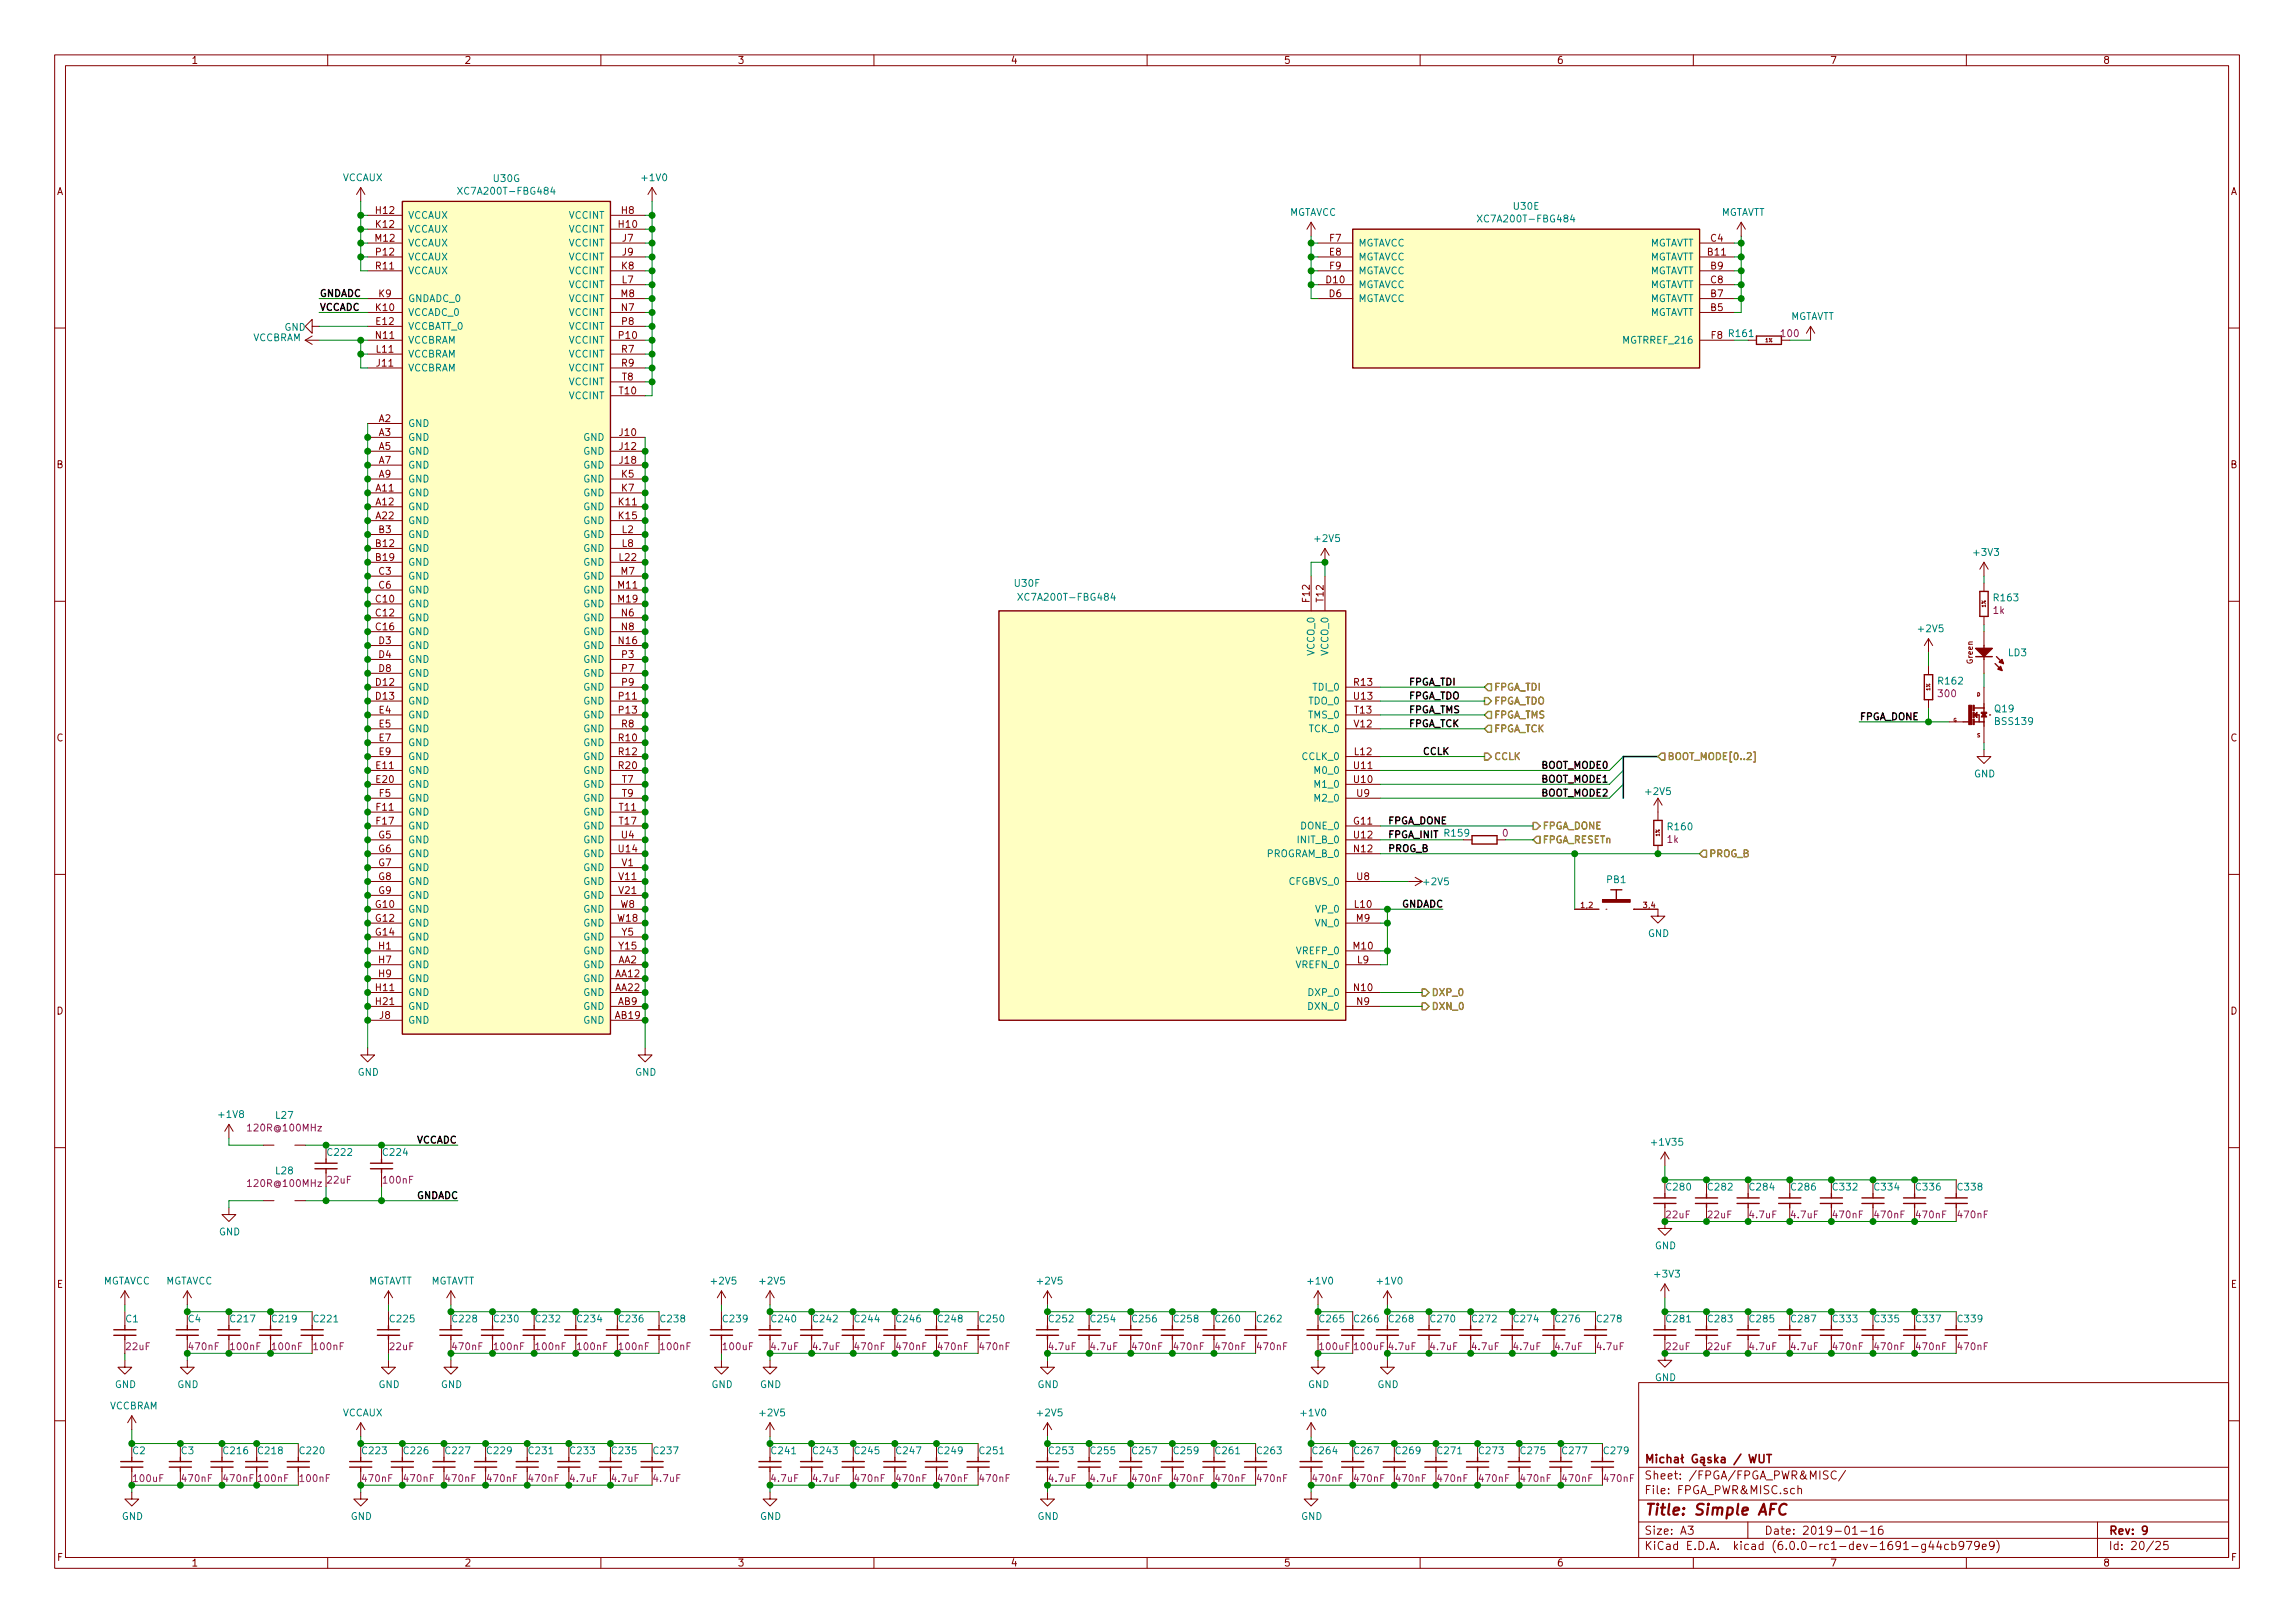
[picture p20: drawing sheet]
<svg xmlns="http://www.w3.org/2000/svg" width="420mm" height="297mm" viewBox="0 0 420 297" stroke-linecap="round" stroke-linejoin="round" font-family="sans-serif">
<defs><g id="words">
<text font-size="2.8" fill="#840000" x="301" y="277.3">Title: Simple AFC</text>
<g font-size="2.1" fill="#840000">
<text x="301" y="267.8">Micha Gska / WUT</text>
<text x="301" y="273.5">File: FPGA_PWR&amp;MISC.sch</text>
<text x="301" y="270.8">Sheet: /FPGA/FPGA_PWR&amp;MISC/</text>
<text x="301" y="280.9">Size: A3</text>
<text x="323" y="280.9">Date: 2019-01-16</text>
<text x="386" y="280.9">Rev: 9</text>
<text x="301" y="283.7">KiCad E.D.A. kicad (6.0.0-rc1-dev-1691-g44cb979e9)</text>
<text x="386" y="283.7">Id: 20/25</text>
</g>
<g font-size="1.8" fill="#840000">
<text x="35" y="11.7">1</text>
<text x="85" y="11.7">2</text>
<text x="135" y="11.7">3</text>
<text x="185" y="11.7">4</text>
<text x="235" y="11.7">5</text>
<text x="285" y="11.7">6</text>
<text x="335" y="11.7">7</text>
<text x="385" y="11.7">8</text>
<text x="10.4" y="35.7">A</text>
<text x="408.4" y="35.7">A</text>
<text x="68.9" y="39.2">H12</text>
<text x="68.9" y="41.7">K12</text>
<text x="113.3" y="41.7">H10</text>
<text x="113.8" y="39.2">H8</text>
<text x="68.8" y="44.2">M12</text>
<text x="68.9" y="46.8">P12</text>
<text x="114" y="44.2">J7</text>
<text x="114" y="46.8">J9</text>
<text x="243.4" y="46.8">E8</text>
<text x="243.5" y="44.2">F7</text>
<text x="312.7" y="46.8">B11</text>
<text x="313.2" y="44.2">C4</text>
<text x="68.9" y="49.3">R11</text>
<text x="113.8" y="49.3">K8</text>
<text x="113.9" y="51.9">L7</text>
<text x="242.8" y="51.9">D10</text>
<text x="243.5" y="49.3">F9</text>
<text x="313.2" y="49.3">B9</text>
<text x="313.2" y="51.9">C8</text>
<text x="68.9" y="56.9">K10</text>
<text x="68.9" y="59.5">E12</text>
<text x="69.4" y="54.4">K9</text>
<text x="113.7" y="54.4">M8</text>
<text x="113.8" y="56.9">N7</text>
<text x="113.9" y="59.5">P8</text>
<text x="243.4" y="54.4">D6</text>
<text x="313.2" y="56.9">B5</text>
<text x="313.2" y="54.4">B7</text>
<text x="68.9" y="62">N11</text>
<text x="69" y="64.6">L11</text>
<text x="113.4" y="62">P10</text>
<text x="113.8" y="64.6">R7</text>
<text x="313.3" y="62">F8</text>
<text x="69" y="67.1">J11</text>
<text x="113.8" y="67.1">R9</text>
<text x="113.9" y="69.6">T8</text>
<text x="69.4" y="77.3">A2</text>
<text x="113.4" y="72.2">T10</text>
<text x="69.4" y="79.8">A3</text>
<text x="69.4" y="82.3">A5</text>
<text x="113.5" y="79.8">J10</text>
<text x="113.5" y="82.3">J12</text>
<text x="10.4" y="85.7">B</text>
<text x="68.9" y="90">A11</text>
<text x="69.4" y="84.9">A7</text>
<text x="69.4" y="87.4">A9</text>
<text x="113.5" y="84.9">J18</text>
<text x="113.8" y="87.4">K5</text>
<text x="113.8" y="90">K7</text>
<text x="408.4" y="85.7">B</text>
<text x="68.9" y="92.5">A12</text>
<text x="68.9" y="95">A22</text>
<text x="113.3" y="92.5">K11</text>
<text x="113.3" y="95">K15</text>
<text x="68.9" y="100.1">B12</text>
<text x="69.4" y="97.6">B3</text>
<text x="113.9" y="97.6">L2</text>
<text x="113.9" y="100.1">L8</text>
<text x="68.9" y="102.7">B19</text>
<text x="69.4" y="105.2">C3</text>
<text x="69.4" y="107.7">C6</text>
<text x="113.2" y="107.7">M11</text>
<text x="113.4" y="102.7">L22</text>
<text x="113.7" y="105.2">M7</text>
<text x="68.9" y="110.3">C10</text>
<text x="68.9" y="112.8">C12</text>
<text x="113.2" y="110.3">M19</text>
<text x="113.8" y="112.8">N6</text>
<text x="239.8" y="110.1" transform="rotate(-90 239.8 110.1)">F12</text>
<text x="242.3" y="110.1" transform="rotate(-90 242.3 110.1)">T12</text>
<text x="68.9" y="115.4">C16</text>
<text x="69.4" y="117.9">D3</text>
<text x="113.3" y="117.9">N16</text>
<text x="113.8" y="115.4">N8</text>
<text x="68.9" y="125.5">D12</text>
<text x="69.4" y="120.4">D4</text>
<text x="69.4" y="123">D8</text>
<text x="113.9" y="120.4">P3</text>
<text x="113.9" y="123">P7</text>
<text x="113.9" y="125.5">P9</text>
<text x="247.9" y="125.5">R13</text>
<text x="68.9" y="128.1">D13</text>
<text x="69.4" y="130.6">E4</text>
<text x="113.4" y="128.1">P11</text>
<text x="113.4" y="130.6">P13</text>
<text x="247.9" y="128.1">U13</text>
<text x="248" y="130.6">T13</text>
<text x="10.4" y="135.7">C</text>
<text x="69.4" y="133.1">E5</text>
<text x="69.4" y="135.7">E7</text>
<text x="113.3" y="135.7">R10</text>
<text x="113.8" y="133.1">R8</text>
<text x="248" y="133.1">V12</text>
<text x="408.4" y="135.7">C</text>
<text x="68.9" y="140.8">E11</text>
<text x="68.9" y="143.3">E20</text>
<text x="69.4" y="138.2">E9</text>
<text x="113.3" y="138.2">R12</text>
<text x="113.3" y="140.8">R20</text>
<text x="113.9" y="143.3">T7</text>
<text x="247.9" y="143.3">U10</text>
<text x="247.9" y="140.8">U11</text>
<text x="248" y="138.2">L12</text>
<text x="69" y="148.4">F11</text>
<text x="69.5" y="145.8">F5</text>
<text x="113.4" y="148.4">T11</text>
<text x="113.9" y="145.8">T9</text>
<text x="248.4" y="145.8">U9</text>
<text x="69" y="150.9">F17</text>
<text x="69.3" y="153.5">G5</text>
<text x="69.3" y="156">G6</text>
<text x="113.3" y="156">U14</text>
<text x="113.4" y="150.9">T17</text>
<text x="113.8" y="153.5">U4</text>
<text x="247.9" y="150.9">G11</text>
<text x="247.9" y="156">N12</text>
<text x="247.9" y="153.5">U12</text>
<text x="69.3" y="158.5">G7</text>
<text x="69.3" y="161.1">G8</text>
<text x="113.4" y="161.1">V11</text>
<text x="113.9" y="158.5">V1</text>
<text x="248.4" y="161.1">U8</text>
<text x="68.8" y="166.2">G10</text>
<text x="69.3" y="163.6">G9</text>
<text x="113.4" y="163.6">V21</text>
<text x="113.6" y="166.2">W8</text>
<text x="248" y="166.2">L10</text>
<text x="68.8" y="168.7">G12</text>
<text x="68.8" y="171.2">G14</text>
<text x="69.4" y="173.8">H1</text>
<text x="113.1" y="168.7">W18</text>
<text x="113.4" y="173.8">Y15</text>
<text x="113.9" y="171.2">Y5</text>
<text x="247.9" y="173.8">M10</text>
<text x="248.3" y="168.7">M9</text>
<text x="69.4" y="176.3">H7</text>
<text x="69.4" y="178.9">H9</text>
<text x="112.7" y="178.9">AA12</text>
<text x="113.2" y="176.3">AA2</text>
<text x="248.5" y="176.3">L9</text>
<text x="10.4" y="185.7">D</text>
<text x="68.9" y="181.4">H11</text>
<text x="68.9" y="183.9">H21</text>
<text x="112.7" y="181.4">AA22</text>
<text x="113.2" y="183.9">AB9</text>
<text x="247.9" y="181.4">N10</text>
<text x="248.4" y="183.9">N9</text>
<text x="408.4" y="185.7">D</text>
<text x="69.5" y="186.5">J8</text>
<text x="112.7" y="186.5">AB19</text>
<text x="10.4" y="235.7">E</text>
<text x="408.4" y="235.7">E</text>
<text x="10.5" y="285.7">F</text>
<text x="35" y="286.7">1</text>
<text x="85" y="286.7">2</text>
<text x="135" y="286.7">3</text>
<text x="185" y="286.7">4</text>
<text x="235" y="286.7">5</text>
<text x="285" y="286.7">6</text>
<text x="335" y="286.7">7</text>
<text x="385" y="286.7">8</text>
<text x="408.5" y="285.7">F</text>
</g>
<g font-size="1.8" fill="#008484">
<text x="62.7" y="33.2">VCCAUX</text>
<text x="84.7" y="35.6">XC7A200T-FBG484</text>
<text x="90.4" y="33.3">U30G</text>
<text x="117.7" y="33.2">+1V0</text>
<text x="74.7" y="40">VCCAUX</text>
<text x="104.2" y="40">VCCINT</text>
<text x="235.9" y="39.5">MGTAVCC</text>
<text x="271.4" y="40.7">XC7A200T-FBG484</text>
<text x="277.2" y="38.4">U30E</text>
<text x="314.9" y="39.5">MGTAVTT</text>
<text x="74.7" y="42.6">VCCAUX</text>
<text x="74.7" y="45.1">VCCAUX</text>
<text x="74.7" y="47.7">VCCAUX</text>
<text x="104.2" y="42.6">VCCINT</text>
<text x="104.2" y="45.1">VCCINT</text>
<text x="104.2" y="47.7">VCCINT</text>
<text x="248.7" y="47.7">MGTAVCC</text>
<text x="248.7" y="45.1">MGTAVCC</text>
<text x="301.6" y="47.7">MGTAVTT</text>
<text x="301.6" y="45.1">MGTAVTT</text>
<text x="74.7" y="50.2">VCCAUX</text>
<text x="104.2" y="50.2">VCCINT</text>
<text x="104.2" y="52.7">VCCINT</text>
<text x="248.7" y="52.7">MGTAVCC</text>
<text x="248.7" y="50.2">MGTAVCC</text>
<text x="301.6" y="50.2">MGTAVTT</text>
<text x="301.6" y="52.7">MGTAVTT</text>
<text x="74.7" y="57.8">VCCADC_0</text>
<text x="74.7" y="55.3">GNDADC_0</text>
<text x="104.2" y="55.3">VCCINT</text>
<text x="104.2" y="57.8">VCCINT</text>
<text x="248.7" y="55.3">MGTAVCC</text>
<text x="301.6" y="57.8">MGTAVTT</text>
<text x="301.6" y="55.3">MGTAVTT</text>
<text x="327.6" y="58.6">MGTAVTT</text>
<text x="46.2" y="62.4">VCCBRAM</text>
<text x="52.1" y="60.5">GND</text>
<text x="74.7" y="60.4">VCCBATT_0</text>
<text x="74.7" y="65.4">VCCBRAM</text>
<text x="74.7" y="62.9">VCCBRAM</text>
<text x="104.2" y="62.9">VCCINT</text>
<text x="104.2" y="60.4">VCCINT</text>
<text x="104.2" y="65.4">VCCINT</text>
<text x="297.5" y="62.9">MGTRREF_216</text>
<text x="74.7" y="68">VCCBRAM</text>
<text x="104.2" y="68">VCCINT</text>
<text x="104.2" y="70.5">VCCINT</text>
<text x="104.2" y="73.1">VCCINT</text>
<text x="74.7" y="78.1">GND</text>
<text x="74.7" y="80.7">GND</text>
<text x="74.7" y="83.2">GND</text>
<text x="106.8" y="80.7">GND</text>
<text x="106.8" y="83.2">GND</text>
<text x="74.7" y="85.8">GND</text>
<text x="74.7" y="88.3">GND</text>
<text x="106.8" y="85.8">GND</text>
<text x="106.8" y="88.3">GND</text>
<text x="74.7" y="90.8">GND</text>
<text x="74.7" y="93.4">GND</text>
<text x="74.7" y="95.9">GND</text>
<text x="106.8" y="93.4">GND</text>
<text x="106.8" y="95.9">GND</text>
<text x="106.8" y="90.8">GND</text>
<text x="74.7" y="101">GND</text>
<text x="74.7" y="98.5">GND</text>
<text x="106.8" y="98.5">GND</text>
<text x="106.8" y="101">GND</text>
<text x="240.9" y="99.2">+2V5</text>
<text x="361.5" y="101.7">+3V3</text>
<text x="74.7" y="103.5">GND</text>
<text x="74.7" y="106.1">GND</text>
<text x="106.8" y="103.5">GND</text>
<text x="106.8" y="106.1">GND</text>
<text x="185.9" y="107.4">U30F</text>
<text x="74.7" y="111.2">GND</text>
<text x="74.7" y="113.7">GND</text>
<text x="74.7" y="108.6">GND</text>
<text x="106.8" y="108.6">GND</text>
<text x="106.8" y="111.2">GND</text>
<text x="106.8" y="113.7">GND</text>
<text x="187.3" y="109.9">XC7A200T-FBG484</text>
<text x="365.2" y="110">R163</text>
<text x="74.7" y="116.2">GND</text>
<text x="74.7" y="118.8">GND</text>
<text x="106.8" y="118.8">GND</text>
<text x="106.8" y="116.2">GND</text>
<text x="240.7" y="119.9" transform="rotate(-90 240.7 119.9)">VCCO_0</text>
<text x="243.2" y="119.9" transform="rotate(-90 243.2 119.9)">VCCO_0</text>
<text x="351.4" y="115.7">+2V5</text>
<text x="74.7" y="121.3">GND</text>
<text x="74.7" y="123.9">GND</text>
<text x="106.8" y="121.3">GND</text>
<text x="106.8" y="123.9">GND</text>
<text x="355" y="125.3">R162</text>
<text x="367.7" y="120.1">LD3</text>
<text x="74.7" y="126.4">GND</text>
<text x="74.7" y="128.9">GND</text>
<text x="74.7" y="131.5">GND</text>
<text x="106.8" y="128.9">GND</text>
<text x="106.8" y="131.5">GND</text>
<text x="106.8" y="126.4">GND</text>
<text x="239.7" y="131.5">TMS_0</text>
<text x="239.7" y="128.9">TDO_0</text>
<text x="240.5" y="126.4">TDI_0</text>
<text x="365.3" y="130.4">Q19</text>
<text x="74.7" y="134">GND</text>
<text x="74.7" y="136.6">GND</text>
<text x="106.8" y="136.6">GND</text>
<text x="106.8" y="134">GND</text>
<text x="239.8" y="134">TCK_0</text>
<text x="365.4" y="132.7">BSS139</text>
<text x="74.7" y="141.6">GND</text>
<text x="74.7" y="139.1">GND</text>
<text x="106.8" y="139.1">GND</text>
<text x="106.8" y="141.6">GND</text>
<text x="238.5" y="139.1">CCLK_0</text>
<text x="240.9" y="141.6">M0_0</text>
<text x="361.4" y="142.3">GND</text>
<text x="74.7" y="144.2">GND</text>
<text x="74.7" y="149.3">GND</text>
<text x="74.7" y="146.7">GND</text>
<text x="106.8" y="149.3">GND</text>
<text x="106.8" y="144.2">GND</text>
<text x="106.8" y="146.7">GND</text>
<text x="240.9" y="144.2">M1_0</text>
<text x="240.9" y="146.7">M2_0</text>
<text x="301.4" y="145.5">+2V5</text>
<text x="74.7" y="151.8">GND</text>
<text x="74.7" y="154.3">GND</text>
<text x="106.8" y="151.8">GND</text>
<text x="106.8" y="154.3">GND</text>
<text x="237.8" y="154.3">INIT_B_0</text>
<text x="238.3" y="151.8">DONE_0</text>
<text x="264.6" y="153.1">R159</text>
<text x="305.5" y="152">R160</text>
<text x="74.7" y="156.9">GND</text>
<text x="74.7" y="159.4">GND</text>
<text x="74.7" y="162">GND</text>
<text x="106.8" y="156.9">GND</text>
<text x="106.8" y="159.4">GND</text>
<text x="106.8" y="162">GND</text>
<text x="231.9" y="156.9">PROGRAM_B_0</text>
<text x="236" y="162">CFGBVS_0</text>
<text x="294.2" y="161.6">PB1</text>
<text x="74.7" y="167">GND</text>
<text x="74.7" y="164.5">GND</text>
<text x="106.8" y="164.5">GND</text>
<text x="106.8" y="167">GND</text>
<text x="241" y="167">VP_0</text>
<text x="260.8" y="162">+2V5</text>
<text x="74.7" y="169.6">GND</text>
<text x="74.7" y="172.1">GND</text>
<text x="106.8" y="169.6">GND</text>
<text x="106.8" y="172.1">GND</text>
<text x="240.9" y="169.6">VN_0</text>
<text x="301.7" y="171.5">GND</text>
<text x="74.7" y="174.7">GND</text>
<text x="74.7" y="177.2">GND</text>
<text x="74.7" y="179.7">GND</text>
<text x="106.8" y="179.7">GND</text>
<text x="106.8" y="177.2">GND</text>
<text x="106.8" y="174.7">GND</text>
<text x="237.4" y="177.2">VREFN_0</text>
<text x="237.5" y="174.7">VREFP_0</text>
<text x="74.7" y="182.3">GND</text>
<text x="74.7" y="184.8">GND</text>
<text x="106.8" y="182.3">GND</text>
<text x="106.8" y="184.8">GND</text>
<text x="239.7" y="184.8">DXN_0</text>
<text x="239.8" y="182.3">DXP_0</text>
<text x="74.7" y="187.4">GND</text>
<text x="106.8" y="187.4">GND</text>
<text x="65.5" y="196.9">GND</text>
<text x="116.3" y="196.9">GND</text>
<text x="40.2" y="204.6">+1V8</text>
<text x="50.5" y="204.8">L27</text>
<text x="302.6" y="209.7">+1V35</text>
<text x="50.5" y="214.9">L28</text>
<text x="60.1" y="211.5">C222</text>
<text x="70.3" y="211.5">C224</text>
<text x="305.2" y="217.9">C280</text>
<text x="312.8" y="217.9">C282</text>
<text x="320.4" y="217.9">C284</text>
<text x="328.1" y="217.9">C286</text>
<text x="335.7" y="217.9">C332</text>
<text x="343.3" y="217.9">C334</text>
<text x="350.9" y="217.9">C336</text>
<text x="358.5" y="217.9">C338</text>
<text x="40.1" y="226.1">GND</text>
<text x="303" y="228.6">GND</text>
<text x="303.1" y="233.8">+3V3</text>
<text x="18.8" y="235.1">MGTAVCC</text>
<text x="30.2" y="235.1">MGTAVCC</text>
<text x="67.2" y="235.1">MGTAVTT</text>
<text x="78.7" y="235.1">MGTAVTT</text>
<text x="130.4" y="235.1">+2V5</text>
<text x="139.3" y="235.1">+2V5</text>
<text x="190.1" y="235.1">+2V5</text>
<text x="239.6" y="235.1">+1V0</text>
<text x="252.3" y="235.1">+1V0</text>
<text x="23.1" y="242">C1</text>
<text x="34.5" y="242">C4</text>
<text x="42.3" y="242">C217</text>
<text x="49.9" y="242">C219</text>
<text x="57.6" y="242">C221</text>
<text x="71.5" y="242">C225</text>
<text x="83" y="242">C228</text>
<text x="90.6" y="242">C230</text>
<text x="98.2" y="242">C232</text>
<text x="105.8" y="242">C234</text>
<text x="113.4" y="242">C236</text>
<text x="121.1" y="242">C238</text>
<text x="132.5" y="242">C239</text>
<text x="141.4" y="242">C240</text>
<text x="149" y="242">C242</text>
<text x="156.6" y="242">C244</text>
<text x="164.2" y="242">C246</text>
<text x="171.9" y="242">C248</text>
<text x="179.5" y="242">C250</text>
<text x="192.2" y="242">C252</text>
<text x="199.8" y="242">C254</text>
<text x="207.4" y="242">C256</text>
<text x="215" y="242">C258</text>
<text x="222.7" y="242">C260</text>
<text x="230.3" y="242">C262</text>
<text x="241.7" y="242">C265</text>
<text x="248.1" y="242">C266</text>
<text x="254.4" y="242">C268</text>
<text x="262" y="242">C270</text>
<text x="269.6" y="242">C272</text>
<text x="277.3" y="242">C274</text>
<text x="284.9" y="242">C276</text>
<text x="292.5" y="242">C278</text>
<text x="305.2" y="242">C281</text>
<text x="312.8" y="242">C283</text>
<text x="320.4" y="242">C285</text>
<text x="328.1" y="242">C287</text>
<text x="335.7" y="242">C333</text>
<text x="343.3" y="242">C335</text>
<text x="350.9" y="242">C337</text>
<text x="358.5" y="242">C339</text>
<text x="20" y="257.9">VCCBRAM</text>
<text x="21" y="254">GND</text>
<text x="32.5" y="254">GND</text>
<text x="69.3" y="254">GND</text>
<text x="80.7" y="254">GND</text>
<text x="130.3" y="254">GND</text>
<text x="139.1" y="254">GND</text>
<text x="189.9" y="254">GND</text>
<text x="239.5" y="254">GND</text>
<text x="252.2" y="254">GND</text>
<text x="303" y="252.8">GND</text>
<text x="62.7" y="259.2">VCCAUX</text>
<text x="139.3" y="259.2">+2V5</text>
<text x="190.1" y="259.2">+2V5</text>
<text x="238.3" y="259.2">+1V0</text>
<text x="24.3" y="266.2">C2</text>
<text x="33.2" y="266.2">C3</text>
<text x="41" y="266.2">C216</text>
<text x="47.4" y="266.2">C218</text>
<text x="55" y="266.2">C220</text>
<text x="66.4" y="266.2">C223</text>
<text x="74.1" y="266.2">C226</text>
<text x="81.7" y="266.2">C227</text>
<text x="89.3" y="266.2">C229</text>
<text x="96.9" y="266.2">C231</text>
<text x="104.5" y="266.2">C233</text>
<text x="112.2" y="266.2">C235</text>
<text x="119.8" y="266.2">C237</text>
<text x="141.4" y="266.2">C241</text>
<text x="149" y="266.2">C243</text>
<text x="156.6" y="266.2">C245</text>
<text x="164.2" y="266.2">C247</text>
<text x="171.9" y="266.2">C249</text>
<text x="179.5" y="266.2">C251</text>
<text x="192.2" y="266.2">C253</text>
<text x="199.8" y="266.2">C255</text>
<text x="207.4" y="266.2">C257</text>
<text x="215" y="266.2">C259</text>
<text x="222.7" y="266.2">C261</text>
<text x="230.3" y="266.2">C263</text>
<text x="240.4" y="266.2">C264</text>
<text x="248.1" y="266.2">C267</text>
<text x="255.7" y="266.2">C269</text>
<text x="263.3" y="266.2">C271</text>
<text x="270.9" y="266.2">C273</text>
<text x="278.5" y="266.2">C275</text>
<text x="286.2" y="266.2">C277</text>
<text x="293.8" y="266.2">C279</text>
<text x="22.3" y="278.2">GND</text>
<text x="64.2" y="278.2">GND</text>
<text x="139.1" y="278.2">GND</text>
<text x="189.9" y="278.2">GND</text>
<text x="238.2" y="278.2">GND</text>
</g>
<g font-size="1.8">
<text x="58.4" y="54.3">GNDADC</text>
<text x="58.4" y="56.9">VCCADC</text>
<text x="257.8" y="125.5">FPGA_TDI</text>
<text x="257.8" y="128">FPGA_TDO</text>
<text x="257.8" y="130.5">FPGA_TMS</text>
<text x="340.4" y="131.8">FPGA_DONE</text>
<text x="257.8" y="133.1">FPGA_TCK</text>
<text x="260.3" y="138.2">CCLK</text>
<text x="282.2" y="140.7">BOOT_MODE0</text>
<text x="282.2" y="143.2">BOOT_MODE1</text>
<text x="282.2" y="145.8">BOOT_MODE2</text>
<text x="254" y="153.4">FPGA_INIT</text>
<text x="254" y="150.9">FPGA_DONE</text>
<text x="254" y="155.9">PROG_B</text>
<text x="256.5" y="166.1">GNDADC</text>
<text x="76.2" y="209.3">VCCADC</text>
<text x="76.2" y="219.4">GNDADC</text>
</g>
<text font-size="1.8" fill="#008400" x="316.7" y="61.7">R161</text>
<g font-size="1.8" fill="#840084">
<text x="326.2" y="61.7">100</text>
<text x="365" y="112.4">1k</text>
<text x="355" y="127.6">300</text>
<text x="275.1" y="153.1">0</text>
<text x="305.3" y="154.3">1k</text>
<text x="45.8" y="207.1">120R@100MHz</text>
<text x="45.8" y="217.2">120R@100MHz</text>
<text x="60" y="216.6">22uF</text>
<text x="70.3" y="216.6">100nF</text>
<text x="305.1" y="223">22uF</text>
<text x="312.8" y="223">22uF</text>
<text x="320.4" y="223">4.7uF</text>
<text x="328" y="223">4.7uF</text>
<text x="335.7" y="223">470nF</text>
<text x="343.4" y="223">470nF</text>
<text x="351" y="223">470nF</text>
<text x="358.6" y="223">470nF</text>
<text x="23.2" y="247.1">22uF</text>
<text x="34.7" y="247.1">470nF</text>
<text x="42.4" y="247.1">100nF</text>
<text x="50" y="247.1">100nF</text>
<text x="57.6" y="247.1">100nF</text>
<text x="71.5" y="247.1">22uF</text>
<text x="83" y="247.1">470nF</text>
<text x="90.6" y="247.1">100nF</text>
<text x="98.2" y="247.1">100nF</text>
<text x="105.9" y="247.1">100nF</text>
<text x="113.5" y="247.1">100nF</text>
<text x="121.1" y="247.1">100nF</text>
<text x="132.5" y="247.1">100uF</text>
<text x="141.4" y="247.1">4.7uF</text>
<text x="149" y="247.1">4.7uF</text>
<text x="156.7" y="247.1">470nF</text>
<text x="164.3" y="247.1">470nF</text>
<text x="171.9" y="247.1">470nF</text>
<text x="179.5" y="247.1">470nF</text>
<text x="192.2" y="247.1">4.7uF</text>
<text x="199.8" y="247.1">4.7uF</text>
<text x="207.5" y="247.1">470nF</text>
<text x="215.1" y="247.1">470nF</text>
<text x="222.7" y="247.1">470nF</text>
<text x="230.3" y="247.1">470nF</text>
<text x="241.8" y="247.1">100uF</text>
<text x="248.1" y="247.1">100uF</text>
<text x="254.4" y="247.1">4.7uF</text>
<text x="262" y="247.1">4.7uF</text>
<text x="269.6" y="247.1">4.7uF</text>
<text x="277.2" y="247.1">4.7uF</text>
<text x="284.9" y="247.1">4.7uF</text>
<text x="292.5" y="247.1">4.7uF</text>
<text x="305.1" y="247.1">22uF</text>
<text x="312.8" y="247.1">22uF</text>
<text x="320.4" y="247.1">4.7uF</text>
<text x="328" y="247.1">4.7uF</text>
<text x="335.7" y="247.1">470nF</text>
<text x="343.4" y="247.1">470nF</text>
<text x="351" y="247.1">470nF</text>
<text x="358.6" y="247.1">470nF</text>
<text x="24.6" y="271.2">100uF</text>
<text x="33.5" y="271.2">470nF</text>
<text x="41.1" y="271.2">470nF</text>
<text x="47.4" y="271.2">100nF</text>
<text x="55.1" y="271.2">100nF</text>
<text x="66.5" y="271.2">470nF</text>
<text x="74.1" y="271.2">470nF</text>
<text x="81.7" y="271.2">470nF</text>
<text x="89.4" y="271.2">470nF</text>
<text x="97" y="271.2">470nF</text>
<text x="104.5" y="271.2">4.7uF</text>
<text x="112.1" y="271.2">4.7uF</text>
<text x="119.8" y="271.2">4.7uF</text>
<text x="141.4" y="271.2">4.7uF</text>
<text x="149" y="271.2">4.7uF</text>
<text x="156.7" y="271.2">470nF</text>
<text x="164.3" y="271.2">470nF</text>
<text x="171.9" y="271.2">470nF</text>
<text x="179.5" y="271.2">470nF</text>
<text x="192.2" y="271.2">4.7uF</text>
<text x="199.8" y="271.2">4.7uF</text>
<text x="207.5" y="271.2">470nF</text>
<text x="215.1" y="271.2">470nF</text>
<text x="222.7" y="271.2">470nF</text>
<text x="230.3" y="271.2">470nF</text>
<text x="240.5" y="271.2">470nF</text>
<text x="248.1" y="271.2">470nF</text>
<text x="255.7" y="271.2">470nF</text>
<text x="263.3" y="271.2">470nF</text>
<text x="271" y="271.2">470nF</text>
<text x="278.6" y="271.2">470nF</text>
<text x="286.2" y="271.2">470nF</text>
<text x="293.8" y="271.2">470nF</text>
</g>
<g font-size="1.8" fill="#848400">
<text x="273.4" y="126.4">FPGA_TDI</text>
<text x="273.4" y="128.9">FPGA_TDO</text>
<text x="273.4" y="131.5">FPGA_TMS</text>
<text x="273.4" y="134">FPGA_TCK</text>
<text x="273.4" y="139.1">CCLK</text>
<text x="305.2" y="139.1">BOOT_MODE[0..2]</text>
<text x="282.3" y="154.3">FPGA_RESETn</text>
<text x="282.3" y="151.8">FPGA_DONE</text>
<text x="312.8" y="156.9">PROG_B</text>
<text x="262" y="182.3">DXP_0</text>
<text x="262" y="184.8">DXN_0</text>
</g>
<g font-size="1.4" fill="#840000">
<text x="361.2" y="121.4" transform="rotate(-90 361.2 121.4)">Green</text>
<text x="289.5" y="166.2">1,2</text>
<text x="301" y="166.2">3,4</text>
</g>
<g font-size=".9" fill="#840000">
<text x="323.2" y="62.6">1%</text>
<text x="363.5" y="111.2" transform="rotate(-90 363.5 111.2)">1%</text>
<text x="353.3" y="126.4" transform="rotate(-90 353.3 126.4)">1%</text>
<text x="361.9" y="127.4">D</text>
<text x="357.6" y="132.1">G</text>
<text x="362" y="134.9">S</text>
<text x="303.8" y="153.1" transform="rotate(-90 303.8 153.1)">1%</text>
</g>
</g></defs>
<g fill="none" stroke="#840000" stroke-width=".18">
<path d="M10 10h400v277h-400zM12 12h396v273.1h-396zM60 10v2M110 10v2M160 10v2M210 10v2M260 10v2M310 10v2M360 10v2M66 34.3l-.7 1.3M66 34.3v2.6M66 34.3l.8 1.3"/>
<path d="M67.3 39.4h6.4M111.8 39.4h6.3M119.4 34.3l-.8 1.3M119.4 34.3v2.6M119.4 34.3l.7 1.3M57.1 59.7v-1.2l-1.2 1.2 1.2 1.3v-1.3h1.3M67.3 47h6.4M67.3 57.2h6.4M67.3 54.6h6.4M67.3 49.6h6.4M67.3 44.5h6.4M67.3 59.7h6.4"/>
<path d="M67.3 41.9h6.4M111.8 47h6.3M111.8 57.2h6.3M111.8 54.6h6.3M111.8 49.6h6.3M111.8 44.5h6.3M111.8 52.1h6.3M111.8 59.7h6.3M111.8 41.9h6.3M240 40.7v2.5M240 40.7l-.7 1.2M240 40.7l.8 1.2"/>
<path d="M241.3 47h6.3M241.3 54.6h6.3M241.3 49.6h6.3M241.3 44.5h6.3M241.3 52.1h6.3M311.1 47h6.4M311.1 57.2h6.4M311.1 54.6h6.4M311.1 49.6h6.4M311.1 44.5h6.4M311.1 52.1h6.4M318.8 40.7l-.8 1.2"/>
<path d="M318.8 40.7v2.5M318.8 40.7l.7 1.2M331.5 59.7l-.8 1.3M331.5 59.7v2.6M331.5 59.7l.7 1.3M10 60h2M55.9 62.3h2.5M55.9 62.3l1.2 .7M57.1 61.5l-1.2 .8M67.3 62.3h6.4M67.3 77.5h6.4M67.3 67.3h6.4"/>
<path d="M67.3 64.8h6.4M111.8 62.3h6.3M111.8 67.3h6.3M111.8 64.8h6.3M111.8 72.4h6.3M111.8 69.9h6.3M311.1 62.3h6.4M320 62.3h1.6M408 60h2M67.3 90.2h6.4M67.3 92.7h6.4M67.3 95.3h6.4"/>
<path d="M67.3 80h6.4M67.3 82.6h6.4M67.3 85.1h6.4M67.3 87.7h6.4M67.3 97.8h6.4M111.8 90.2h6.3M111.8 92.7h6.3M111.8 95.3h6.3M111.8 80h6.3M111.8 82.6h6.3M111.8 85.1h6.3M111.8 87.7h6.3"/>
<path d="M111.8 97.8h6.3M10 110h2M67.3 100.4h6.4M67.3 102.9h6.4M67.3 110.5h6.4M67.3 113.1h6.4M67.3 115.6h6.4M67.3 105.4h6.4M67.3 108h6.4M67.3 118.1h6.4M111.8 100.4h6.3M111.8 102.9h6.3"/>
<path d="M111.8 110.5h6.3M111.8 113.1h6.3M111.8 115.6h6.3M111.8 105.4h6.3M111.8 108h6.3M111.8 118.1h6.3M240 105.4v6.4M242.6 100.4v2.5M242.6 105.4v6.4M242.6 100.4l-.8 1.2M242.6 100.4l.7 1.2M353.1 116.9l-.8 1.2"/>
<path d="M353.1 116.9v2.5M353.1 116.9l.7 1.2M363.2 102.9l-.7 1.3M363.2 102.9v2.5M363.2 106.7v1.5M363.2 112.8v1.5M363.2 115.6v2.5M363.2 102.9l.8 1.3M408 110h2M67.3 138.5h6.4M67.3 125.8h6.4M67.3 130.8h6.4"/>
<path d="M67.3 128.3h6.4M67.3 133.4h6.4M67.3 120.7h6.4M67.3 123.2h6.4M67.3 135.9h6.4M111.8 138.5h6.3M111.8 125.8h6.3M111.8 130.8h6.3M111.8 128.3h6.3M111.8 133.4h6.3M111.8 120.7h6.3M111.8 123.2h6.3"/>
<path d="M111.8 135.9h6.3M246.4 138.5h6.3M246.4 125.8h6.3M246.4 130.8h6.3M246.4 128.3h6.3M246.4 133.4h6.3M353.1 122v1.5M353.1 128.1v1.5M356.9 132.1h2.5M363.2 137.2v1.3h1.3l-1.3 1.2-1.3-1.2h1.3M363.2 120.7v2.5M363.2 125.8v3"/>
<path d="M363.2 132.9v3M67.3 151.2h6.4M67.3 156.2h6.4M67.3 143.5h6.4M67.3 141h6.4M67.3 153.7h6.4M67.3 146.1h6.4M67.3 148.6h6.4M67.3 158.8h6.4M111.8 151.2h6.3M111.8 156.2h6.3M111.8 143.5h6.3"/>
<path d="M111.8 141h6.3M111.8 153.7h6.3M111.8 146.1h6.3M111.8 148.6h6.3M111.8 158.8h6.3M246.4 151.2h6.3M246.4 156.2h6.3M246.4 143.5h6.3M246.4 141h6.3M246.4 153.7h6.3M246.4 146.1h6.3M268 153.7h1.5"/>
<path d="M274.1 153.7h1.5M303.5 146.1l-.7 1.3M303.5 146.1v4.1M303.5 154.7v1.5M303.5 146.1l.8 1.3M10 160h2M67.3 166.4h6.4M67.3 176.6h6.4M67.3 174h6.4M67.3 168.9h6.4M67.3 161.3h6.4M67.3 179.1h6.4"/>
<path d="M67.3 171.5h6.4M67.3 163.9h6.4M111.8 166.4h6.3M111.8 176.6h6.3M111.8 174h6.3M111.8 168.9h6.3M111.8 161.3h6.3M111.8 179.1h6.3M111.8 171.5h6.3M111.8 163.9h6.3M246.4 166.4h6.3M246.4 176.6h6.3"/>
<path d="M246.4 174h6.3M246.4 168.9h6.3M246.4 161.3h6.3M257.8 161.3h2.5M259.1 160.6l1.2 .7M260.3 161.3l-1.2 .8M288.3 166.4h4.4M294 166.4h.1M299.1 166.4h.1M299.1 166.4h4.4v1.3h1.3l-1.3 1.2-1.2-1.2h1.2M408 160h2M67.3 191.8v1.3h1.3l-1.3 1.2-1.3-1.2h1.3"/>
<path d="M67.3 181.6h6.4M67.3 184.2h6.4M67.3 186.7h6.4M111.8 181.6h6.3M111.8 184.2h6.3M111.8 186.7h6.3M118.1 191.8v1.3h1.3l-1.3 1.2-1.3-1.2h1.3M246.4 181.6h6.3M246.4 184.2h6.3M10 210h2M41.9 205.8l-.8 1.2M41.9 205.8v2.5"/>
<path d="M41.9 205.8l.8 1.2M48.3 209.6h1.9M48.3 219.7h1.9M54 209.6h1.9M54 219.7h1.9M59.7 209.6v2.5M59.7 214.7v2.5M69.8 209.6v2.5M69.8 214.7v2.5M304.8 210.9v2.5M304.8 215.9v2.6M304.8 210.9l-.8 1.2"/>
<path d="M304.8 210.9l.8 1.2M312.4 215.9v2.6M320 215.9v2.6M327.7 215.9v2.6M335.3 215.9v2.6M342.9 215.9v2.6M350.5 215.9v2.6M358.1 215.9v2.6M408 210h2M22.9 236.3l-.8 1.2M22.9 236.3v2.5M22.9 236.3l.7 1.2"/>
<path d="M34.3 236.3l-.8 1.2M34.3 236.3v2.5M34.3 236.3l.8 1.2M41.9 221v1.3h1.3l-1.3 1.3-1.3-1.3h1.3M71.1 236.3l-.7 1.2M71.1 236.3v2.5M71.1 236.3l.8 1.2M82.5 236.3l-.7 1.2M82.5 236.3v2.5M82.5 236.3l.8 1.2M132.1 236.3l-.8 1.2M132.1 236.3v2.5"/>
<path d="M132.1 236.3l.7 1.2M141 236.3l-.8 1.2M141 236.3v2.5M141 236.3l.7 1.2M191.8 236.3l-.8 1.2M191.8 236.3v2.5M191.8 236.3l.7 1.2M241.3 236.3l-.8 1.2M241.3 236.3v2.5M241.3 236.3l.8 1.2M254 236.3l-.8 1.2M254 236.3v2.5"/>
<path d="M254 236.3l.8 1.2M304.8 221v3.8h1.3l-1.3 1.3-1.3-1.3h1.3M304.8 235l-.8 1.3M304.8 235v2.5M304.8 235l.8 1.3M312.4 221v2.6M320 221v2.6M327.7 221v2.6M335.3 221v2.6M342.9 221v2.6M350.5 221v2.6M358.1 221v2.6"/>
<path d="M22.9 249v1.2h1.2l-1.2 1.3-1.3-1.3h1.3M22.9 240.1v2.5M22.9 245.1v2.6M24.1 259.1l-.7 1.3M24.1 259.1v2.6M24.1 259.1l.8 1.3M34.3 249v1.2h1.3l-1.3 1.3-1.3-1.3h1.3M34.3 240.1v2.5M34.3 245.1v2.6M41.9 240.1v2.5M41.9 245.1v2.6M49.5 240.1v2.5"/>
<path d="M49.5 245.1v2.6M57.1 240.1v2.5M57.1 245.1v2.6M71.1 249v1.2h1.3l-1.3 1.3-1.3-1.3h1.3M71.1 240.1v2.5M71.1 245.1v2.6M82.5 249v1.2h1.3l-1.3 1.3-1.2-1.3h1.2M82.5 240.1v2.5M82.5 245.1v2.6M90.2 240.1v2.5M90.2 245.1v2.6M97.8 240.1v2.5"/>
<path d="M97.8 245.1v2.6M105.4 240.1v2.5M105.4 245.1v2.6M113 240.1v2.5M113 245.1v2.6M120.6 240.1v2.5M120.6 245.1v2.6M132.1 249v1.2h1.2l-1.2 1.3-1.3-1.3h1.3M132.1 240.1v2.5M132.1 245.1v2.6M141 249v1.2h1.2l-1.2 1.3-1.3-1.3h1.3M141 240.1v2.5"/>
<path d="M141 245.1v2.6M148.6 240.1v2.5M148.6 245.1v2.6M156.2 240.1v2.5M156.2 245.1v2.6M163.8 240.1v2.5M163.8 245.1v2.6M171.4 240.1v2.5M171.4 245.1v2.6M179.1 240.1v2.5M179.1 245.1v2.6M191.8 249v1.2h1.2l-1.2 1.3-1.3-1.3h1.3"/>
<path d="M191.8 240.1v2.5M191.8 245.1v2.6M199.4 240.1v2.5M199.4 245.1v2.6M207 240.1v2.5M207 245.1v2.6M214.6 240.1v2.5M214.6 245.1v2.6M222.2 240.1v2.5M222.2 245.1v2.6M229.9 240.1v2.5M229.9 245.1v2.6"/>
<path d="M241.3 249v1.2h1.3l-1.3 1.3-1.3-1.3h1.3M241.3 240.1v2.5M241.3 245.1v2.6M247.6 240.1v2.5M247.6 245.1v2.6M254 249v1.2h1.3l-1.3 1.3-1.3-1.3h1.3M254 240.1v2.5M254 245.1v2.6M261.6 240.1v2.5M261.6 245.1v2.6M269.2 240.1v2.5M269.2 245.1v2.6"/>
<path d="M276.9 240.1v2.5M276.9 245.1v2.6M284.5 240.1v2.5M284.5 245.1v2.6M292.1 240.1v2.5M292.1 245.1v2.6M300 253h108v32.1h-108zM304.8 245.1v3.9h1.3l-1.3 1.2-1.3-1.2h1.3M304.8 240.1v2.5M312.4 240.1v2.5M312.4 245.1v2.6M320 240.1v2.5"/>
<path d="M320 245.1v2.6M327.7 240.1v2.5M327.7 245.1v2.6M335.3 240.1v2.5M335.3 245.1v2.6M342.9 240.1v2.5M342.9 245.1v2.6M350.5 240.1v2.5M350.5 245.1v2.6M358.1 240.1v2.5M358.1 245.1v2.6M10 260h2"/>
<path d="M24.1 273.1v1.3h1.3l-1.3 1.2-1.2-1.2h1.2M24.1 264.2v2.5M24.1 269.3v2.5M33 264.2v2.5M33 269.3v2.5M40.6 264.2v2.5M40.6 269.3v2.5M47 264.2v2.5M47 269.3v2.5M54.6 264.2v2.5M54.6 269.3v2.5M66 273.1v1.3h1.3l-1.3 1.2-1.2-1.2h1.2"/>
<path d="M66 260.4v2.5M66 264.2v2.5M66 269.3v2.5M66 260.4l-.7 1.3M66 260.4l.8 1.3M73.7 264.2v2.5M73.7 269.3v2.5M81.3 264.2v2.5M81.3 269.3v2.5M88.9 264.2v2.5M88.9 269.3v2.5M96.5 264.2v2.5"/>
<path d="M96.5 269.3v2.5M104.1 264.2v2.5M104.1 269.3v2.5M111.8 264.2v2.5M111.8 269.3v2.5M119.4 264.2v2.5M119.4 269.3v2.5M141 273.1v1.3h1.2l-1.2 1.2-1.3-1.2h1.3M141 260.4v2.5M141 264.2v2.5M141 269.3v2.5M141 260.4l-.8 1.3"/>
<path d="M141 260.4l.7 1.3M148.6 264.2v2.5M148.6 269.3v2.5M156.2 264.2v2.5M156.2 269.3v2.5M163.8 264.2v2.5M163.8 269.3v2.5M171.4 264.2v2.5M171.4 269.3v2.5M179.1 264.2v2.5M179.1 269.3v2.5M191.8 273.1v1.3h1.2l-1.2 1.2-1.3-1.2h1.3"/>
<path d="M191.8 260.4v2.5M191.8 264.2v2.5M191.8 269.3v2.5M191.8 260.4l-.8 1.3M191.8 260.4l.7 1.3M199.4 264.2v2.5M199.4 269.3v2.5M207 264.2v2.5M207 269.3v2.5M214.6 264.2v2.5M214.6 269.3v2.5M222.2 264.2v2.5"/>
<path d="M222.2 269.3v2.5M229.9 264.2v2.5M229.9 269.3v2.5M240 273.1v1.3h1.3l-1.3 1.2-1.2-1.2h1.2M240 260.4v2.5M240 264.2v2.5M240 269.3v2.5M240 260.4l-.7 1.3M240 260.4l.8 1.3M247.6 264.2v2.5M247.6 269.3v2.5M255.3 264.2v2.5"/>
<path d="M255.3 269.3v2.5M262.9 264.2v2.5M262.9 269.3v2.5M270.5 264.2v2.5M270.5 269.3v2.5M278.1 264.2v2.5M278.1 269.3v2.5M285.7 264.2v2.5M285.7 269.3v2.5M293.4 264.2v2.5M293.4 269.3v2.5M300 278.5h108"/>
<path d="M300 274.5h108M300 268.5h108M309 279.3h1l-.5 .6 .4 .1v.7l-.2 .1-.7-.1M320 278.5v3M328.5 272.5l-.4-.1-.3 .3 .1 .6 .2 .1 .4-.1M329.2 272.5a.37 .37 0 0 1 .6 .1v.8M329.2 271.9v1.5M334.7 269.3l-.6-.1-.3 .3 .1 .3 .7 .3v.5a.62 .62 0 0 1-.8 0M336.2 269.4a.7 .7 0 0 0-.9 .2 .7 .7 0 0 0 .1 .9 .55 .55 0 0 0 .8 .1M337.9 269.1l-1.3 2M342.5 279.7l.4-.4v1.5M344.6 279.3a.59 .59 0 0 0-.7 .6l.1 .8 .2 .1 .5-.1 .1-.5-.2-.3h-.4l-.3 .3"/>
<path d="M384 278.5v6.6M408 260h2M60 285.1v1.9M110 285.1v1.9M160 285.1v1.9M210 285.1v1.9M260 285.1v1.9M300 281.5h108M310 285.1v1.9M339.2 280.8h.8M340.7 280.2h1.1M342.5 280.8h.8"/>
<path d="M352.5 282.6v1.2l-.3 .3-.3-.1M352.5 282.7l-.4-.1-.3 .3 .1 .6 .2 .1 .4-.1M353.5 282l-.4 1.1h1M353.9 282.6v1M354.9 282l-.3 1.1h.9M355.3 282.6v1M356.7 282.7l-.4-.1-.3 .3 .1 .6h.6M357.4 282.7l.4-.1 .3 .3-.1 .6-.2 .1-.4-.1M357.4 282.1v1.5M359.5 282.7l-.3 .3h-.4l-.2-.3 .2-.5 .4-.1 .2 .2a1.13 1.13 0 0 1-.2 1.2l-.4 .1M360 282.1h1l-.7 1.5M360 285.1v1.9"/>
<path d="M362.4 282.7l-.3 .3h-.3l-.3-.3v-.3l.1-.2 .5-.1 .2 .2a1.19 1.19 0 0 1-.2 1.2l-.5 .1M362.9 283.1l.7-.1v-.3l-.5-.1-.2 .2 .1 .7h.6M365.1 282.7l-.3 .3h-.3l-.3-.3v-.3l.2-.2 .4-.1 .2 .2a1.13 1.13 0 0 1-.2 1.2l-.4 .1M365.6 281.9a1.71 1.71 0 0 1 0 2.3M394.7 282.3l.5-.2 .3 .4-.9 1.1h.9M396.9 282.1h-.7l-.1 .7 .2-.1h.5l.2 .3-.1 .5-.2 .1-.6-.1"/>
</g>
<path d="M320.2 266.2l.4 1.5 .3-1.1 .3 1.1 .3-1.5M322.1 266.2v1.2l.3 .3h.3l.2-.3v-1.2M323.4 266.2h.9M323.9 266.2v1.5M393.1 279.9l-.3 .3h-.3l-.3-.3v-.3l.2-.2 .4-.1 .2 .2a1.19 1.19 0 0 1-.2 1.2l-.4 .1" fill="none" stroke="#840000" stroke-width=".3"/>
<path d="M327.1 275.4a.87 .87 0 0 0-1 0 .87 .87 0 0 0-.4 1 .7 .7 0 0 0 .4 .8 .7 .7 0 0 0 .8-.2" fill="none" stroke="#840000" stroke-width=".41"/>
<g fill="#ffffc2" stroke="#ffffc2" stroke-width=".18">
<path d="M247.6 41.9h63.5v25.4h-63.5z"/>
<path d="M182.9 111.8h63.5v74.9h-63.5z"/>
<path d="M73.7 36.9h38.1v152.4h-38.1z"/>
</g>
<g fill="none" stroke="#840000" stroke-width=".25">
<path d="M73.7 36.9h38.1v152.4h-38.1zM247.6 41.9h63.5v25.4h-63.5zM321.6 61.5h4.5v1.5h-4.5zM182.9 111.8h63.5v74.9h-63.5zM362.5 108.2h1.5v4.6h-1.5zM363.2 118.1v2.6M352.3 123.5h1.5v4.6h-1.5zM359.4 132.1h1M361.3 130.8h1v1.3M361.4 129.6h1.8M361.4 132.1h1.8M361.7 120.2h3"/>
<path d="M363.2 128.8v4.1M364.2 130.8h.1M365.3 121.4l1.2 1.3M365.5 120.2l1.3 1.2M269.5 152.9h4.6v1.6h-4.6zM302.8 150.2h1.5v4.5h-1.5zM294.9 162.9h2M295.9 162.9v2M57.7 212.9h4M57.7 213.9h4M59.7 212.1v.8M59.7 213.9v.8"/>
<path d="M67.8 212.9h4.1M67.8 213.9h4.1M69.8 212.1v.8M69.8 213.9v.8M302.8 219.2h4M304.8 218.5v.7M310.4 219.2h4.1M312.4 218.5v.7M318 219.2h4.1M320 218.5v.7M325.6 219.2h4.1M327.7 218.5v.7"/>
<path d="M333.2 219.2h4.1M335.3 218.5v.7M340.9 219.2h4M342.9 218.5v.7M348.5 219.2h4.1M350.5 218.5v.7M356.1 219.2h4.1M358.1 218.5v.7M302.8 220.3h4M304.8 220.3v.7M310.4 220.3h4.1M312.4 220.3v.7"/>
<path d="M318 220.3h4.1M320 220.3v.7M325.6 220.3h4.1M327.7 220.3v.7M333.2 220.3h4.1M335.3 220.3v.7M340.9 220.3h4M342.9 220.3v.7M348.5 220.3h4.1M350.5 220.3v.7M356.1 220.3h4.1M358.1 220.3v.7"/>
<path d="M20.8 243.4h4.1M20.8 244.4h4.1M22.9 242.6v.8M22.9 244.4v.7M32.3 243.4h4M32.3 244.4h4M34.3 242.6v.8M34.3 244.4v.7M39.9 243.4h4M39.9 244.4h4M41.9 242.6v.8M41.9 244.4v.7"/>
<path d="M47.5 243.4h4.1M47.5 244.4h4.1M49.5 242.6v.8M49.5 244.4v.7M55.1 243.4h4.1M55.1 244.4h4.1M57.1 242.6v.8M57.1 244.4v.7M69.1 243.4h4.1M69.1 244.4h4.1M71.1 242.6v.8M71.1 244.4v.7"/>
<path d="M80.5 243.4h4.1M80.5 244.4h4.1M82.5 242.6v.8M82.5 244.4v.7M88.1 243.4h4.1M88.1 244.4h4.1M90.2 242.6v.8M90.2 244.4v.7M95.8 243.4h4M95.8 244.4h4M97.8 242.6v.8M97.8 244.4v.7"/>
<path d="M103.4 243.4h4M103.4 244.4h4M105.4 242.6v.8M105.4 244.4v.7M111 243.4h4.1M111 244.4h4.1M113 242.6v.8M113 244.4v.7M118.6 243.4h4.1M118.6 244.4h4.1M120.6 242.6v.8M120.6 244.4v.7"/>
<path d="M130 243.4h4.1M130 244.4h4.1M132.1 242.6v.8M132.1 244.4v.7M138.9 243.4h4.1M138.9 244.4h4.1M141 242.6v.8M141 244.4v.7M146.6 243.4h4M146.6 244.4h4M148.6 242.6v.8M148.6 244.4v.7"/>
<path d="M154.2 243.4h4M154.2 244.4h4M156.2 242.6v.8M156.2 244.4v.7M161.8 243.4h4.1M161.8 244.4h4.1M163.8 242.6v.8M163.8 244.4v.7M169.4 243.4h4.1M169.4 244.4h4.1M171.4 242.6v.8M171.4 244.4v.7"/>
<path d="M177 243.4h4.1M177 244.4h4.1M179.1 242.6v.8M179.1 244.4v.7M189.7 243.4h4.1M189.7 244.4h4.1M191.8 242.6v.8M191.8 244.4v.7M197.4 243.4h4M197.4 244.4h4M199.4 242.6v.8M199.4 244.4v.7"/>
<path d="M205 243.4h4M205 244.4h4M207 242.6v.8M207 244.4v.7M212.6 243.4h4.1M212.6 244.4h4.1M214.6 242.6v.8M214.6 244.4v.7M220.2 243.4h4.1M220.2 244.4h4.1M222.2 242.6v.8M222.2 244.4v.7"/>
<path d="M227.8 243.4h4.1M227.8 244.4h4.1M229.9 242.6v.8M229.9 244.4v.7M239.3 243.4h4M239.3 244.4h4M241.3 242.6v.8M241.3 244.4v.7M245.6 243.4h4.1M245.6 244.4h4.1M247.6 242.6v.8M247.6 244.4v.7"/>
<path d="M252 243.4h4M252 244.4h4M254 242.6v.8M254 244.4v.7M259.6 243.4h4.1M259.6 244.4h4.1M261.6 242.6v.8M261.6 244.4v.7M267.2 243.4h4.1M267.2 244.4h4.1M269.2 242.6v.8M269.2 244.4v.7"/>
<path d="M274.8 243.4h4.1M274.8 244.4h4.1M276.9 242.6v.8M276.9 244.4v.7M282.4 243.4h4.1M282.4 244.4h4.1M284.5 242.6v.8M284.5 244.4v.7M290.1 243.4h4M290.1 244.4h4M292.1 242.6v.8M292.1 244.4v.7"/>
<path d="M302.8 243.4h4M302.8 244.4h4M304.8 242.6v.8M304.8 244.4v.7M310.4 243.4h4.1M310.4 244.4h4.1M312.4 242.6v.8M312.4 244.4v.7M318 243.4h4.1M318 244.4h4.1M320 242.6v.8M320 244.4v.7"/>
<path d="M325.6 243.4h4.1M325.6 244.4h4.1M327.7 242.6v.8M327.7 244.4v.7M333.2 243.4h4.1M333.2 244.4h4.1M335.3 242.6v.8M335.3 244.4v.7M340.9 243.4h4M340.9 244.4h4M342.9 242.6v.8M342.9 244.4v.7"/>
<path d="M348.5 243.4h4.1M348.5 244.4h4.1M350.5 242.6v.8M350.5 244.4v.7M356.1 243.4h4.1M356.1 244.4h4.1M358.1 242.6v.8M358.1 244.4v.7M22.1 267.5h4.1M22.1 268.5h4.1M24.1 266.7v.8M24.1 268.5v.8"/>
<path d="M31 267.5h4.1M31 268.5h4.1M33 266.7v.8M33 268.5v.8M38.6 267.5h4.1M38.6 268.5h4.1M40.6 266.7v.8M40.6 268.5v.8M45 267.5h4M45 268.5h4M47 266.7v.8M47 268.5v.8"/>
<path d="M52.6 267.5h4M52.6 268.5h4M54.6 266.7v.8M54.6 268.5v.8M64 267.5h4.1M64 268.5h4.1M66 266.7v.8M66 268.5v.8M71.6 267.5h4.1M71.6 268.5h4.1M73.7 266.7v.8M73.7 268.5v.8"/>
<path d="M79.2 267.5h4.1M79.2 268.5h4.1M81.3 266.7v.8M81.3 268.5v.8M86.9 267.5h4M86.9 268.5h4M88.9 266.7v.8M88.9 268.5v.8M94.5 267.5h4.1M94.5 268.5h4.1M96.5 266.7v.8M96.5 268.5v.8"/>
<path d="M102.1 267.5h4.1M102.1 268.5h4.1M104.1 266.7v.8M104.1 268.5v.8M109.7 267.5h4.1M109.7 268.5h4.1M111.8 266.7v.8M111.8 268.5v.8M117.3 267.5h4.1M117.3 268.5h4.1M119.4 266.7v.8M119.4 268.5v.8"/>
<path d="M138.9 267.5h4.1M138.9 268.5h4.1M141 266.7v.8M141 268.5v.8M146.6 267.5h4M146.6 268.5h4M148.6 266.7v.8M148.6 268.5v.8M154.2 267.5h4M154.2 268.5h4M156.2 266.7v.8M156.2 268.5v.8"/>
<path d="M161.8 267.5h4.1M161.8 268.5h4.1M163.8 266.7v.8M163.8 268.5v.8M169.4 267.5h4.1M169.4 268.5h4.1M171.4 266.7v.8M171.4 268.5v.8M177 267.5h4.1M177 268.5h4.1M179.1 266.7v.8M179.1 268.5v.8"/>
<path d="M189.7 267.5h4.1M189.7 268.5h4.1M191.8 266.7v.8M191.8 268.5v.8M197.4 267.5h4M197.4 268.5h4M199.4 266.7v.8M199.4 268.5v.8M205 267.5h4M205 268.5h4M207 266.7v.8M207 268.5v.8"/>
<path d="M212.6 267.5h4.1M212.6 268.5h4.1M214.6 266.7v.8M214.6 268.5v.8M220.2 267.5h4.1M220.2 268.5h4.1M222.2 266.7v.8M222.2 268.5v.8M227.8 267.5h4.1M227.8 268.5h4.1M229.9 266.7v.8M229.9 268.5v.8"/>
<path d="M238 267.5h4.1M238 268.5h4.1M240 266.7v.8M240 268.5v.8M245.6 267.5h4.1M245.6 268.5h4.1M247.6 266.7v.8M247.6 268.5v.8M253.2 267.5h4.1M253.2 268.5h4.1M255.3 266.7v.8M255.3 268.5v.8"/>
<path d="M260.9 267.5h4M260.9 268.5h4M262.9 266.7v.8M262.9 268.5v.8M268.5 267.5h4M268.5 268.5h4M270.5 266.7v.8M270.5 268.5v.8M276.1 267.5h4.1M276.1 268.5h4.1M278.1 266.7v.8M278.1 268.5v.8"/>
<path d="M283.7 267.5h4.1M283.7 268.5h4.1M285.7 266.7v.8M285.7 268.5v.8M291.3 267.5h4.1M291.3 268.5h4.1M293.4 266.7v.8M293.4 268.5v.8"/>
</g>
<path d="M83.8 34.3l.8 1.2M84.6 34.3l-.8 1.2M101.1 34.2l-.3 .9h.8M101.4 34.7v.8M270.5 39.4l.8 1.2M271.3 39.4l-.8 1.2M287.8 39.3l-.3 .9h.8M288.1 39.8v.8M186.3 108.6l.9 1.3M187.2 108.6l-.9 1.3M203.7 108.5l-.3 .9h.8M204 109v.9" fill="none" stroke="#008484" stroke-width=".18"/>
<path d="M271.8 127.7h.6l.6 .6-.6 .6h-.6zM271.8 137.8h.6l.6 .7-.6 .6h-.6zM272.4 125.1h.6v1.3h-.6l-.6-.6zM272.4 130.2h.6v1.3h-.6l-.6-.7zM272.4 132.8h.6v1.2h-.6l-.6-.6zM304.2 137.8h.6v1.3h-.6l-.7-.6zM321 137.6h.3v1.9h-.3M280.7 150.5h.6l.6 .7-.6 .6h-.6zM281.3 153.1h.6v1.2h-.6l-.6-.6zM311.8 155.6h.6v1.3h-.6l-.7-.7zM260.3 181h.7l.6 .6-.6 .7h-.7zM260.3 183.6h.7l.6 .6-.6 .6h-.7z" fill="none" stroke="#848400" stroke-width=".25"/>
<g fill="none" stroke="#008400" stroke-width=".18">
<path d="M66 39.4h1.3M66 36.9v12.7h1.3M118.1 39.4h1.3M119.4 36.9v35.5h-1.3M58.4 54.6h8.9M58.4 57.2h8.9M58.4 59.7h8.9M66 41.9h1.3M66 44.5h1.3M66 47h1.3M118.1 41.9h1.3M118.1 44.5h1.3"/>
<path d="M118.1 47h1.3M118.1 49.6h1.3M118.1 52.1h1.3M118.1 54.6h1.3M118.1 57.2h1.3M118.1 59.7h1.3M240 44.5h1.3M240 47h1.3M240 49.6h1.3M240 52.1h1.3M240 43.2v11.4h1.3M317.5 44.5h1.3"/>
<path d="M317.5 47h1.3M317.5 49.6h1.3M317.5 52.1h1.3M317.5 54.6h1.3M318.8 43.2v14h-1.3M58.4 62.3h8.9M66 64.8h1.3M66 62.3v5h1.3M67.3 77.5v114.3M118.1 62.3h1.3M118.1 64.8h1.3M118.1 67.3h1.3"/>
<path d="M118.1 69.9h1.3M327.7 62.3h3.8M118.1 80v111.8M240 105.4v-2.5h2.6v2.5M353.1 119.4v2.6M363.2 105.4v1.3M363.2 114.3v1.3M252.7 125.8h19.1M252.7 128.3h19.1M252.7 130.8h19.1M252.7 133.4h19.1M252.7 138.5h19.1"/>
<path d="M297.2 138.5l-2.6 2.5h-41.9M340.4 132.1h16.5M353.1 129.6v2.5M363.2 123.2v2.6M363.2 135.9v1.3M252.7 153.7h15.3M252.7 151.2h28M252.7 156.2h58.4M275.6 153.7h5.1M288.3 156.2v10.2M297.2 141l-2.6 2.5h-41.9M297.2 143.5l-2.6 2.6h-41.9"/>
<path d="M252.7 166.4h11.5M252.7 174h1.3M252.7 168.9h1.3M252.7 161.3h5.1M254 166.4v10.2h-1.3M252.7 181.6h7.6M252.7 184.2h7.6M41.9 208.3v1.3h6.4M48.3 219.7h-6.4v1.3M55.9 209.6h27.9M55.9 219.7h27.9M59.7 217.2v2.5"/>
<path d="M69.8 217.2v2.5M304.8 213.4v2.5h53.3M22.9 238.8v1.3M34.3 238.8v1.3h22.8M71.1 238.8v1.3M82.5 238.8v1.3h38.1M132.1 238.8v1.3M141 238.8v1.3h38.1M191.8 238.8v1.3h38.1M241.3 238.8v1.3h6.3M254 238.8v1.3h38.1M304.8 237.5v2.6h53.3"/>
<path d="M304.8 223.6h53.3M22.9 247.7v1.3M57.1 247.7h-22.8v1.3M71.1 247.7v1.3M120.6 247.7h-38.1v1.3M132.1 247.7v1.3M179.1 247.7h-38.1v1.3M229.9 247.7h-38.1v1.3M247.6 247.7h-6.3v1.3M292.1 247.7h-38.1v1.3M304.8 247.7h53.3M24.1 261.7v2.5h30.5"/>
<path d="M54.6 271.8h-30.5v1.3M66 262.9v1.3h53.4M119.4 271.8h-53.4v1.3M141 262.9v1.3h38.1M179.1 271.8h-38.1v1.3M191.8 262.9v1.3h38.1M229.9 271.8h-38.1v1.3M240 262.9v1.3h53.4M293.4 271.8h-53.4v1.3"/>
</g>
<g fill="#008400" stroke="#008400" stroke-width=".25">
<circle cx="119.4" cy="39.4" r=".51"/>
<circle cx="119.4" cy="41.9" r=".51"/>
<circle cx="119.4" cy="44.5" r=".51"/>
<circle cx="119.4" cy="47" r=".51"/>
<circle cx="119.4" cy="49.6" r=".51"/>
<circle cx="119.4" cy="52.1" r=".51"/>
<circle cx="119.4" cy="54.6" r=".51"/>
<circle cx="119.4" cy="57.2" r=".51"/>
<circle cx="119.4" cy="59.7" r=".51"/>
<circle cx="119.4" cy="62.3" r=".51"/>
<circle cx="119.4" cy="64.8" r=".51"/>
<circle cx="119.4" cy="67.3" r=".51"/>
<circle cx="119.4" cy="69.9" r=".51"/>
<circle cx="240" cy="52.1" r=".51"/>
<circle cx="240" cy="49.6" r=".51"/>
<circle cx="240" cy="47" r=".51"/>
<circle cx="240" cy="44.5" r=".51"/>
<circle cx="66" cy="47" r=".51"/>
<circle cx="66" cy="41.9" r=".51"/>
<circle cx="66" cy="44.5" r=".51"/>
<circle cx="66" cy="39.4" r=".51"/>
<circle cx="66" cy="62.3" r=".51"/>
<circle cx="66" cy="64.8" r=".51"/>
<circle cx="318.8" cy="54.6" r=".51"/>
<circle cx="318.8" cy="52.1" r=".51"/>
<circle cx="318.8" cy="49.6" r=".51"/>
<circle cx="318.8" cy="47" r=".51"/>
<circle cx="318.8" cy="44.5" r=".51"/>
<circle cx="59.7" cy="219.7" r=".51"/>
<circle cx="69.9" cy="219.7" r=".51"/>
<circle cx="254" cy="174" r=".51"/>
<circle cx="254" cy="168.9" r=".51"/>
<circle cx="254" cy="166.4" r=".51"/>
<circle cx="67.3" cy="80" r=".51"/>
<circle cx="67.3" cy="82.6" r=".51"/>
<circle cx="67.3" cy="85.1" r=".51"/>
<circle cx="67.3" cy="87.7" r=".51"/>
<circle cx="67.3" cy="90.2" r=".51"/>
<circle cx="67.3" cy="92.7" r=".51"/>
<circle cx="67.3" cy="95.3" r=".51"/>
<circle cx="67.3" cy="97.8" r=".51"/>
<circle cx="67.3" cy="100.4" r=".51"/>
<circle cx="67.3" cy="102.9" r=".51"/>
<circle cx="67.3" cy="105.4" r=".51"/>
<circle cx="67.3" cy="108" r=".51"/>
<circle cx="67.3" cy="110.5" r=".51"/>
<circle cx="67.3" cy="113.1" r=".51"/>
<circle cx="67.3" cy="115.6" r=".51"/>
<circle cx="67.3" cy="118.1" r=".51"/>
<circle cx="67.3" cy="120.7" r=".51"/>
<circle cx="67.3" cy="123.2" r=".51"/>
<circle cx="67.3" cy="125.8" r=".51"/>
<circle cx="67.3" cy="128.3" r=".51"/>
<circle cx="67.3" cy="130.8" r=".51"/>
<circle cx="67.3" cy="133.4" r=".51"/>
<circle cx="67.3" cy="135.9" r=".51"/>
<circle cx="67.3" cy="138.5" r=".51"/>
<circle cx="67.3" cy="141" r=".51"/>
<circle cx="67.3" cy="143.5" r=".51"/>
<circle cx="67.3" cy="146.1" r=".51"/>
<circle cx="67.3" cy="148.6" r=".51"/>
<circle cx="67.3" cy="151.2" r=".51"/>
<circle cx="67.3" cy="153.7" r=".51"/>
<circle cx="67.3" cy="156.2" r=".51"/>
<circle cx="67.3" cy="158.8" r=".51"/>
<circle cx="67.3" cy="161.3" r=".51"/>
<circle cx="67.3" cy="163.9" r=".51"/>
<circle cx="67.3" cy="166.4" r=".51"/>
<circle cx="67.3" cy="168.9" r=".51"/>
<circle cx="67.3" cy="171.5" r=".51"/>
<circle cx="67.3" cy="174" r=".51"/>
<circle cx="67.3" cy="176.6" r=".51"/>
<circle cx="67.3" cy="179.1" r=".51"/>
<circle cx="67.3" cy="181.6" r=".51"/>
<circle cx="67.3" cy="184.2" r=".51"/>
<circle cx="67.3" cy="186.7" r=".51"/>
<circle cx="118.1" cy="82.6" r=".51"/>
<circle cx="118.1" cy="85.1" r=".51"/>
<circle cx="118.1" cy="87.7" r=".51"/>
<circle cx="118.1" cy="90.2" r=".51"/>
<circle cx="118.1" cy="92.7" r=".51"/>
<circle cx="118.1" cy="95.3" r=".51"/>
<circle cx="118.1" cy="97.8" r=".51"/>
<circle cx="118.1" cy="100.4" r=".51"/>
<circle cx="118.1" cy="102.9" r=".51"/>
<circle cx="118.1" cy="105.4" r=".51"/>
<circle cx="118.1" cy="108" r=".51"/>
<circle cx="118.1" cy="110.5" r=".51"/>
<circle cx="118.1" cy="113.1" r=".51"/>
<circle cx="118.1" cy="115.6" r=".51"/>
<circle cx="118.1" cy="118.1" r=".51"/>
<circle cx="118.1" cy="120.7" r=".51"/>
<circle cx="118.1" cy="123.2" r=".51"/>
<circle cx="118.1" cy="125.8" r=".51"/>
<circle cx="118.1" cy="128.3" r=".51"/>
<circle cx="118.1" cy="130.8" r=".51"/>
<circle cx="118.1" cy="133.4" r=".51"/>
<circle cx="118.1" cy="135.9" r=".51"/>
<circle cx="118.1" cy="138.5" r=".51"/>
<circle cx="118.1" cy="141" r=".51"/>
<circle cx="118.1" cy="143.5" r=".51"/>
<circle cx="118.1" cy="146.1" r=".51"/>
<circle cx="118.1" cy="148.6" r=".51"/>
<circle cx="118.1" cy="151.2" r=".51"/>
<circle cx="118.1" cy="153.7" r=".51"/>
<circle cx="118.1" cy="156.2" r=".51"/>
<circle cx="118.1" cy="158.8" r=".51"/>
<circle cx="118.1" cy="161.3" r=".51"/>
<circle cx="118.1" cy="163.9" r=".51"/>
<circle cx="118.1" cy="166.4" r=".51"/>
<circle cx="118.1" cy="168.9" r=".51"/>
<circle cx="118.1" cy="171.5" r=".51"/>
<circle cx="118.1" cy="174" r=".51"/>
<circle cx="118.1" cy="176.6" r=".51"/>
<circle cx="118.1" cy="179.1" r=".51"/>
<circle cx="118.1" cy="181.6" r=".51"/>
<circle cx="118.1" cy="184.2" r=".51"/>
<circle cx="118.1" cy="186.7" r=".51"/>
<circle cx="242.6" cy="102.9" r=".51"/>
<circle cx="353.1" cy="132.1" r=".51"/>
<circle cx="288.3" cy="156.2" r=".51"/>
<circle cx="69.9" cy="209.6" r=".51"/>
<circle cx="90.2" cy="240.1" r=".51"/>
<circle cx="90.2" cy="247.7" r=".51"/>
<circle cx="97.8" cy="240.1" r=".51"/>
<circle cx="97.8" cy="247.7" r=".51"/>
<circle cx="105.4" cy="240.1" r=".51"/>
<circle cx="105.4" cy="247.7" r=".51"/>
<circle cx="113" cy="240.1" r=".51"/>
<circle cx="113" cy="247.7" r=".51"/>
<circle cx="41.9" cy="240.1" r=".51"/>
<circle cx="41.9" cy="247.7" r=".51"/>
<circle cx="49.5" cy="240.1" r=".51"/>
<circle cx="49.5" cy="247.7" r=".51"/>
<circle cx="47" cy="264.2" r=".51"/>
<circle cx="47" cy="271.8" r=".51"/>
<circle cx="304.8" cy="240.1" r=".51"/>
<circle cx="304.8" cy="247.7" r=".51"/>
<circle cx="312.4" cy="240.1" r=".51"/>
<circle cx="312.4" cy="247.7" r=".51"/>
<circle cx="304.8" cy="215.9" r=".51"/>
<circle cx="304.8" cy="223.6" r=".51"/>
<circle cx="312.4" cy="215.9" r=".51"/>
<circle cx="312.4" cy="223.6" r=".51"/>
<circle cx="59.7" cy="209.6" r=".51"/>
<circle cx="82.6" cy="240.1" r=".51"/>
<circle cx="82.6" cy="247.7" r=".51"/>
<circle cx="73.7" cy="264.2" r=".51"/>
<circle cx="73.7" cy="271.8" r=".51"/>
<circle cx="81.3" cy="264.2" r=".51"/>
<circle cx="81.3" cy="271.8" r=".51"/>
<circle cx="88.9" cy="264.2" r=".51"/>
<circle cx="88.9" cy="271.8" r=".51"/>
<circle cx="96.5" cy="264.2" r=".51"/>
<circle cx="96.5" cy="271.8" r=".51"/>
<circle cx="66" cy="264.2" r=".51"/>
<circle cx="66" cy="271.8" r=".51"/>
<circle cx="40.6" cy="264.2" r=".51"/>
<circle cx="40.6" cy="271.8" r=".51"/>
<circle cx="33" cy="264.2" r=".51"/>
<circle cx="33" cy="271.8" r=".51"/>
<circle cx="34.3" cy="240.1" r=".51"/>
<circle cx="34.3" cy="247.7" r=".51"/>
<circle cx="207" cy="240.1" r=".51"/>
<circle cx="207" cy="247.7" r=".51"/>
<circle cx="214.6" cy="240.1" r=".51"/>
<circle cx="214.6" cy="247.7" r=".51"/>
<circle cx="222.3" cy="240.1" r=".51"/>
<circle cx="222.3" cy="247.7" r=".51"/>
<circle cx="247.7" cy="264.2" r=".51"/>
<circle cx="247.7" cy="271.8" r=".51"/>
<circle cx="255.3" cy="264.2" r=".51"/>
<circle cx="255.3" cy="271.8" r=".51"/>
<circle cx="262.9" cy="264.2" r=".51"/>
<circle cx="262.9" cy="271.8" r=".51"/>
<circle cx="270.5" cy="264.2" r=".51"/>
<circle cx="270.5" cy="271.8" r=".51"/>
<circle cx="278.1" cy="264.2" r=".51"/>
<circle cx="278.1" cy="271.8" r=".51"/>
<circle cx="285.7" cy="264.2" r=".51"/>
<circle cx="285.7" cy="271.8" r=".51"/>
<circle cx="240" cy="264.2" r=".51"/>
<circle cx="240" cy="271.8" r=".51"/>
<circle cx="207" cy="264.2" r=".51"/>
<circle cx="207" cy="271.8" r=".51"/>
<circle cx="214.6" cy="264.2" r=".51"/>
<circle cx="214.6" cy="271.8" r=".51"/>
<circle cx="222.3" cy="264.2" r=".51"/>
<circle cx="222.3" cy="271.8" r=".51"/>
<circle cx="156.2" cy="264.2" r=".51"/>
<circle cx="156.2" cy="271.8" r=".51"/>
<circle cx="163.8" cy="264.2" r=".51"/>
<circle cx="163.8" cy="271.8" r=".51"/>
<circle cx="171.5" cy="264.2" r=".51"/>
<circle cx="171.5" cy="271.8" r=".51"/>
<circle cx="335.3" cy="240.1" r=".51"/>
<circle cx="335.3" cy="247.7" r=".51"/>
<circle cx="342.9" cy="240.1" r=".51"/>
<circle cx="342.9" cy="247.7" r=".51"/>
<circle cx="350.5" cy="240.1" r=".51"/>
<circle cx="350.5" cy="247.7" r=".51"/>
<circle cx="335.3" cy="215.9" r=".51"/>
<circle cx="335.3" cy="223.6" r=".51"/>
<circle cx="342.9" cy="215.9" r=".51"/>
<circle cx="342.9" cy="223.6" r=".51"/>
<circle cx="350.5" cy="215.9" r=".51"/>
<circle cx="350.5" cy="223.6" r=".51"/>
<circle cx="156.2" cy="240.1" r=".51"/>
<circle cx="156.2" cy="247.7" r=".51"/>
<circle cx="163.8" cy="240.1" r=".51"/>
<circle cx="163.8" cy="247.7" r=".51"/>
<circle cx="171.5" cy="240.1" r=".51"/>
<circle cx="171.5" cy="247.7" r=".51"/>
<circle cx="104.1" cy="264.2" r=".51"/>
<circle cx="104.1" cy="271.8" r=".51"/>
<circle cx="111.8" cy="264.2" r=".51"/>
<circle cx="111.8" cy="271.8" r=".51"/>
<circle cx="320" cy="215.9" r=".51"/>
<circle cx="320" cy="223.6" r=".51"/>
<circle cx="327.7" cy="215.9" r=".51"/>
<circle cx="327.7" cy="223.6" r=".51"/>
<circle cx="320" cy="240.1" r=".51"/>
<circle cx="320" cy="247.7" r=".51"/>
<circle cx="327.7" cy="240.1" r=".51"/>
<circle cx="327.7" cy="247.7" r=".51"/>
<circle cx="254" cy="240.1" r=".51"/>
<circle cx="254" cy="247.7" r=".51"/>
<circle cx="261.6" cy="240.1" r=".51"/>
<circle cx="261.6" cy="247.7" r=".51"/>
<circle cx="269.2" cy="240.1" r=".51"/>
<circle cx="269.2" cy="247.7" r=".51"/>
<circle cx="276.9" cy="240.1" r=".51"/>
<circle cx="276.9" cy="247.7" r=".51"/>
<circle cx="284.5" cy="240.1" r=".51"/>
<circle cx="284.5" cy="247.7" r=".51"/>
<circle cx="191.8" cy="240.1" r=".51"/>
<circle cx="191.8" cy="247.7" r=".51"/>
<circle cx="199.4" cy="240.1" r=".51"/>
<circle cx="199.4" cy="247.7" r=".51"/>
<circle cx="191.8" cy="264.2" r=".51"/>
<circle cx="191.8" cy="271.8" r=".51"/>
<circle cx="199.4" cy="264.2" r=".51"/>
<circle cx="199.4" cy="271.8" r=".51"/>
<circle cx="141" cy="264.2" r=".51"/>
<circle cx="141" cy="271.8" r=".51"/>
<circle cx="148.6" cy="264.2" r=".51"/>
<circle cx="148.6" cy="271.8" r=".51"/>
<circle cx="141" cy="240.1" r=".51"/>
<circle cx="141" cy="247.7" r=".51"/>
<circle cx="148.6" cy="240.1" r=".51"/>
<circle cx="148.6" cy="247.7" r=".51"/>
<circle cx="241.3" cy="240.1" r=".51"/>
<circle cx="241.3" cy="247.7" r=".51"/>
<circle cx="24.1" cy="264.2" r=".51"/>
<circle cx="24.1" cy="271.8" r=".51"/>
<circle cx="303.5" cy="156.2" r=".51"/>
</g>
<path d="M303.5 138.5h-6.3v7.6" fill="none" stroke="#000084" stroke-width=".3"/>
<g fill="#840000" stroke="#840000" stroke-width=".18">
<path d="M293.4 164.6h5v.5h-5z"/>
<path d="M361.2 130.3h.2v1.1h-.2z"/>
<path d="M361.2 129.1h.2v1h-.2z"/>
<path d="M361.2 131.6h.2v1h-.2z"/>
<path d="M362.7 130.3h1v.3h-1z"/>
<path d="M363.2 130.3l.5 .9h-1z"/>
<path d="M361.9 130.3v1.1l-.5-.6z"/>
<path d="M360.4 129.1h.5v3.5h-.5z"/>
</g>
<g fill="#840000" stroke="#840000" stroke-width=".25">
<path d="M365.8 122.5l.5-.5 .2 .7z"/>
<path d="M366 121.2l.5-.5 .3 .7z"/>
<path d="M361.7 118.7h3l-1.5 1.5z"/>
</g>
<path d="M45.3 206.1l.4-.4v1.3M45.3 216.2l.4-.3v1.3M45.3 207h.8M45.3 217.2h.8" fill="none" stroke="#840084" stroke-width=".18"/>
<use href="#words"/>
</svg>
